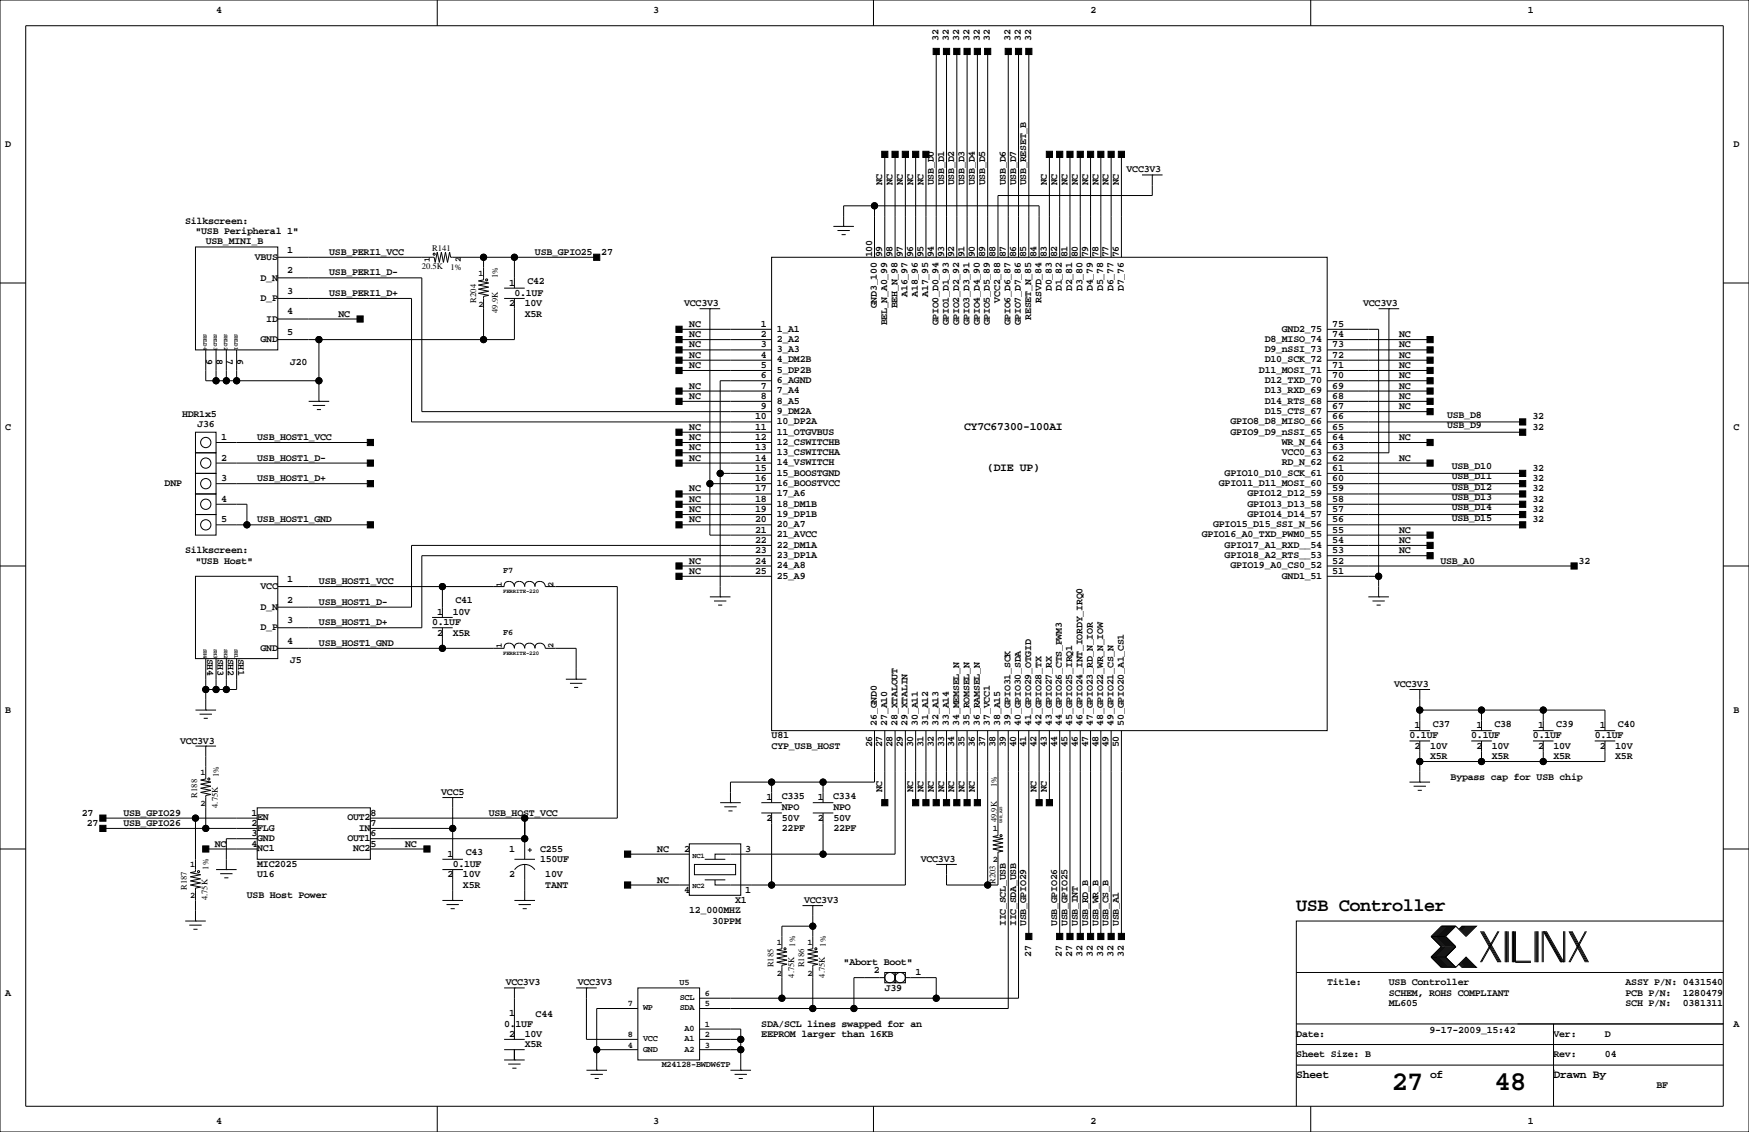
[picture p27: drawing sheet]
<svg xmlns="http://www.w3.org/2000/svg" width="432mm" height="279mm" viewBox="0 0 432 279" stroke-linecap="round" stroke-linejoin="round" font-family="sans-serif">
<defs><g id="words">
<g font-size="6.7">
<text x="343.6" y="269.1">27</text>
<text x="369" y="269.1">48</text>
</g>
<text font-size="4.6" x="320" y="224.9">USB Controller</text>
<g font-size="2.8">
<text x="238.1" y="106.1">CY7C67300-100AI</text>
<text x="243.7" y="116.2">(DIE UP)</text>
<text x="320" y="266">Sheet</text>
<text x="353.1" y="266">of</text>
<text x="383.5" y="266">Drawn By</text>
</g>
<g font-size="2.5">
<text x="53.3" y="3.2">4</text>
<text x="161.3" y="3.2">3</text>
<text x="269.2" y="3.2">2</text>
<text x="377.2" y="3.2">1</text>
<text x="231.7" y="10.2" transform="rotate(-90 231.7 10.2)">32</text>
<text x="234.2" y="10.2" transform="rotate(-90 234.2 10.2)">32</text>
<text x="236.8" y="10.2" transform="rotate(-90 236.8 10.2)">32</text>
<text x="239.3" y="10.2" transform="rotate(-90 239.3 10.2)">32</text>
<text x="241.9" y="10.2" transform="rotate(-90 241.9 10.2)">32</text>
<text x="244.4" y="10.2" transform="rotate(-90 244.4 10.2)">32</text>
<text x="249.5" y="10.2" transform="rotate(-90 249.5 10.2)">32</text>
<text x="252" y="10.2" transform="rotate(-90 252 10.2)">32</text>
<text x="254.6" y="10.2" transform="rotate(-90 254.6 10.2)">32</text>
<text x="1.3" y="36.2">D</text>
<text x="428" y="36.2">D</text>
<text x="217.8" y="45.7" transform="rotate(-90 217.8 45.7)">NC</text>
<text x="220.4" y="45.7" transform="rotate(-90 220.4 45.7)">NC</text>
<text x="222.9" y="45.7" transform="rotate(-90 222.9 45.7)">NC</text>
<text x="225.4" y="45.7" transform="rotate(-90 225.4 45.7)">NC</text>
<text x="228" y="45.7" transform="rotate(-90 228 45.7)">NC</text>
<text x="230.5" y="45.7" transform="rotate(-90 230.5 45.7)">USB_D0</text>
<text x="233.1" y="45.7" transform="rotate(-90 233.1 45.7)">USB_D1</text>
<text x="235.6" y="45.7" transform="rotate(-90 235.6 45.7)">USB_D2</text>
<text x="238.1" y="45.7" transform="rotate(-90 238.1 45.7)">USB_D3</text>
<text x="240.7" y="45.7" transform="rotate(-90 240.7 45.7)">USB_D4</text>
<text x="243.2" y="45.7" transform="rotate(-90 243.2 45.7)">USB_D5</text>
<text x="248.3" y="45.7" transform="rotate(-90 248.3 45.7)">USB_D6</text>
<text x="250.8" y="45.7" transform="rotate(-90 250.8 45.7)">USB_D7</text>
<text x="253.4" y="45.7" transform="rotate(-90 253.4 45.7)">USB_RESET_B</text>
<text x="258.5" y="45.7" transform="rotate(-90 258.5 45.7)">NC</text>
<text x="261" y="45.7" transform="rotate(-90 261 45.7)">NC</text>
<text x="263.5" y="45.7" transform="rotate(-90 263.5 45.7)">NC</text>
<text x="266.1" y="45.7" transform="rotate(-90 266.1 45.7)">NC</text>
<text x="268.6" y="45.7" transform="rotate(-90 268.6 45.7)">NC</text>
<text x="271.2" y="45.7" transform="rotate(-90 271.2 45.7)">NC</text>
<text x="273.7" y="45.7" transform="rotate(-90 273.7 45.7)">NC</text>
<text x="276.2" y="45.7" transform="rotate(-90 276.2 45.7)">NC</text>
<text x="278.1" y="42.6">VCC3V3</text>
<text x="45.7" y="55.3">Silkscreen:</text>
<text x="48.3" y="57.8">&quot;USB Peripheral 1&quot;</text>
<text x="50.8" y="60.3">USB_MINI_B</text>
<text x="62.9" y="64.2">VBUS</text>
<text x="70.9" y="62.4">1</text>
<text x="81.3" y="62.9">USB_PERI1_VCC</text>
<text x="132.1" y="62.9">USB_GPIO25</text>
<text x="148.4" y="62.9">27</text>
<text x="215.3" y="63.5" transform="rotate(-90 215.3 63.5)">100</text>
<text x="217.8" y="63.5" transform="rotate(-90 217.8 63.5)">99</text>
<text x="220.4" y="63.5" transform="rotate(-90 220.4 63.5)">98</text>
<text x="222.9" y="63.5" transform="rotate(-90 222.9 63.5)">97</text>
<text x="225.4" y="63.5" transform="rotate(-90 225.4 63.5)">96</text>
<text x="228" y="63.5" transform="rotate(-90 228 63.5)">95</text>
<text x="230.5" y="63.5" transform="rotate(-90 230.5 63.5)">94</text>
<text x="233.1" y="63.5" transform="rotate(-90 233.1 63.5)">93</text>
<text x="235.6" y="63.5" transform="rotate(-90 235.6 63.5)">92</text>
<text x="238.1" y="63.5" transform="rotate(-90 238.1 63.5)">91</text>
<text x="240.7" y="63.5" transform="rotate(-90 240.7 63.5)">90</text>
<text x="243.2" y="63.5" transform="rotate(-90 243.2 63.5)">89</text>
<text x="245.8" y="63.5" transform="rotate(-90 245.8 63.5)">88</text>
<text x="248.3" y="63.5" transform="rotate(-90 248.3 63.5)">87</text>
<text x="250.8" y="63.5" transform="rotate(-90 250.8 63.5)">86</text>
<text x="253.4" y="63.5" transform="rotate(-90 253.4 63.5)">85</text>
<text x="255.9" y="63.5" transform="rotate(-90 255.9 63.5)">84</text>
<text x="258.5" y="63.5" transform="rotate(-90 258.5 63.5)">83</text>
<text x="261" y="63.5" transform="rotate(-90 261 63.5)">82</text>
<text x="263.5" y="63.5" transform="rotate(-90 263.5 63.5)">81</text>
<text x="266.1" y="63.5" transform="rotate(-90 266.1 63.5)">80</text>
<text x="268.6" y="63.5" transform="rotate(-90 268.6 63.5)">79</text>
<text x="271.2" y="63.5" transform="rotate(-90 271.2 63.5)">78</text>
<text x="273.7" y="63.5" transform="rotate(-90 273.7 63.5)">77</text>
<text x="276.2" y="63.5" transform="rotate(-90 276.2 63.5)">76</text>
<text x="64.3" y="69.2">D_N</text>
<text x="70.9" y="67.5">2</text>
<text x="81.3" y="68">USB_PERI1_D-</text>
<text x="125.7" y="70.5">1</text>
<text x="130.2" y="70.2">C42</text>
<text x="259.6" y="71.8" transform="rotate(-90 259.6 71.8)">D0_83</text>
<text x="262.2" y="71.8" transform="rotate(-90 262.2 71.8)">D1_82</text>
<text x="264.7" y="71.8" transform="rotate(-90 264.7 71.8)">D2_81</text>
<text x="267.3" y="71.8" transform="rotate(-90 267.3 71.8)">D3_80</text>
<text x="269.8" y="71.8" transform="rotate(-90 269.8 71.8)">D4_79</text>
<text x="272.3" y="71.8" transform="rotate(-90 272.3 71.8)">D5_78</text>
<text x="274.9" y="71.8" transform="rotate(-90 274.9 71.8)">D6_77</text>
<text x="277.4" y="71.8" transform="rotate(-90 277.4 71.8)">D7_76</text>
<text x="64.3" y="74.3">D_P</text>
<text x="70.9" y="72.5">3</text>
<text x="70.9" y="77.6">4</text>
<text x="81.3" y="73">USB_PERI1_D+</text>
<text x="125.7" y="75.6">2</text>
<text x="127" y="73">0.1UF</text>
<text x="129.5" y="75.6">10V</text>
<text x="168.9" y="75.6">VCC3V3</text>
<text x="216.5" y="76.1" transform="rotate(-90 216.5 76.1)">GND3_100</text>
<text x="221.5" y="76.1" transform="rotate(-90 221.5 76.1)">BEH_N_98</text>
<text x="224.1" y="73.3" transform="rotate(-90 224.1 73.3)">A16_97</text>
<text x="226.6" y="73.3" transform="rotate(-90 226.6 73.3)">A18_96</text>
<text x="229.2" y="73.3" transform="rotate(-90 229.2 73.3)">A17_95</text>
<text x="246.9" y="74.7" transform="rotate(-90 246.9 74.7)">VCC2_88</text>
<text x="257.1" y="74.7" transform="rotate(-90 257.1 74.7)">RSVD_84</text>
<text x="336.6" y="75.6">VCC3V3</text>
<text x="65.8" y="79.4">ID</text>
<text x="70.9" y="82.7">5</text>
<text x="83.5" y="78.1">NC</text>
<text x="129.5" y="78.1">X5R</text>
<text x="170.2" y="80.7">NC</text>
<text x="170.2" y="83.2">NC</text>
<text x="187.8" y="80.7">1</text>
<text x="187.8" y="83.2">2</text>
<text x="191.8" y="81.8">1_A1</text>
<text x="219" y="80.3" transform="rotate(-90 219 80.3)">BEL_N_A0_99</text>
<text x="231.7" y="80.3" transform="rotate(-90 231.7 80.3)">GPIO0_D0_94</text>
<text x="234.2" y="80.3" transform="rotate(-90 234.2 80.3)">GPIO1_D1_93</text>
<text x="236.8" y="80.3" transform="rotate(-90 236.8 80.3)">GPIO2_D2_92</text>
<text x="239.3" y="80.3" transform="rotate(-90 239.3 80.3)">GPIO3_D3_91</text>
<text x="241.9" y="80.3" transform="rotate(-90 241.9 80.3)">GPIO4_D4_90</text>
<text x="244.4" y="80.3" transform="rotate(-90 244.4 80.3)">GPIO5_D5_89</text>
<text x="249.5" y="80.3" transform="rotate(-90 249.5 80.3)">GPIO6_D6_87</text>
<text x="252" y="80.3" transform="rotate(-90 252 80.3)">GPIO7_D7_86</text>
<text x="254.6" y="78.9" transform="rotate(-90 254.6 78.9)">RESET_N_85</text>
<text x="316.5" y="81.8">GND2_75</text>
<text x="328.9" y="80.7">75</text>
<text x="328.9" y="83.2">74</text>
<text x="345.4" y="83.2">NC</text>
<text x="50.9" y="88.6" transform="rotate(90 50.9 88.6)">9</text>
<text x="53.5" y="88.6" transform="rotate(90 53.5 88.6)">8</text>
<text x="56" y="88.6" transform="rotate(90 56 88.6)">7</text>
<text x="58.5" y="88.6" transform="rotate(90 58.5 88.6)">6</text>
<text x="64.3" y="84.5">GND</text>
<text x="170.2" y="85.7">NC</text>
<text x="170.2" y="88.3">NC</text>
<text x="187.8" y="85.7">3</text>
<text x="187.8" y="88.3">4</text>
<text x="191.8" y="84.4">2_A2</text>
<text x="191.8" y="86.9">3_A3</text>
<text x="191.8" y="89.5">4_DM2B</text>
<text x="312.2" y="84.4">D8_MISO_74</text>
<text x="312.2" y="86.9">D9_nSSI_73</text>
<text x="312.2" y="89.5">D10_SCK_72</text>
<text x="328.9" y="85.7">73</text>
<text x="328.9" y="88.3">72</text>
<text x="345.4" y="85.7">NC</text>
<text x="345.4" y="88.3">NC</text>
<text x="71.6" y="90.1">J20</text>
<text x="170.2" y="90.8">NC</text>
<text x="170.2" y="95.9">NC</text>
<text x="187.8" y="90.8">5</text>
<text x="187.8" y="93.4">6</text>
<text x="187.8" y="95.9">7</text>
<text x="191.8" y="92">5_DP2B</text>
<text x="191.8" y="94.5">6_AGND</text>
<text x="310.8" y="92">D11_MOSI_71</text>
<text x="312.2" y="94.5">D12_TXD_70</text>
<text x="328.9" y="95.9">69</text>
<text x="328.9" y="90.8">71</text>
<text x="328.9" y="93.4">70</text>
<text x="345.4" y="95.9">NC</text>
<text x="345.4" y="90.8">NC</text>
<text x="345.4" y="93.4">NC</text>
<text x="170.2" y="98.4">NC</text>
<text x="187.8" y="98.4">8</text>
<text x="187.8" y="101">9</text>
<text x="191.8" y="97.1">7_A4</text>
<text x="191.8" y="99.6">8_A5</text>
<text x="312.2" y="99.6">D14_RTS_68</text>
<text x="312.2" y="97.1">D13_RXD_69</text>
<text x="328.9" y="101">67</text>
<text x="328.9" y="98.4">68</text>
<text x="345.4" y="101">NC</text>
<text x="345.4" y="98.4">NC</text>
<text x="1.3" y="106.1">C</text>
<text x="45" y="103">HDR1x5</text>
<text x="48.8" y="105.3">J36</text>
<text x="170.2" y="106.1">NC</text>
<text x="186.4" y="103.5">10</text>
<text x="186.4" y="106.1">11</text>
<text x="191.8" y="102.2">9_DM2A</text>
<text x="191.8" y="104.7">10_DP2A</text>
<text x="191.8" y="107.2">11_OTGVBUS</text>
<text x="303.8" y="107.2">GPIO9_D9_nSSI_65</text>
<text x="303.8" y="104.7">GPIO8_D8_MISO_66</text>
<text x="312.2" y="102.2">D15_CTS_67</text>
<text x="328.9" y="106.1">65</text>
<text x="328.9" y="103.5">66</text>
<text x="357.3" y="103.1">USB_D8</text>
<text x="357.3" y="105.6">USB_D9</text>
<text x="378.3" y="103.5">32</text>
<text x="378.3" y="106.1">32</text>
<text x="428" y="106.1">C</text>
<text x="54.6" y="108.6">1</text>
<text x="54.6" y="113.7">2</text>
<text x="63.5" y="113.7">USB_HOST1_D-</text>
<text x="63.5" y="108.6">USB_HOST1_VCC</text>
<text x="170.2" y="113.7">NC</text>
<text x="170.2" y="111.1">NC</text>
<text x="170.2" y="108.6">NC</text>
<text x="186.4" y="108.6">12</text>
<text x="186.4" y="111.1">13</text>
<text x="186.4" y="113.7">14</text>
<text x="191.8" y="109.8">12_CSWITCHB</text>
<text x="191.8" y="112.3">13_CSWITCHA</text>
<text x="316.5" y="112.3">VCC0_63</text>
<text x="316.5" y="109.8">WR_N_64</text>
<text x="328.9" y="113.7">62</text>
<text x="328.9" y="111.1">63</text>
<text x="328.9" y="108.6">64</text>
<text x="345.4" y="113.7">NC</text>
<text x="345.4" y="108.6">NC</text>
<text x="54.6" y="118.8">3</text>
<text x="63.5" y="118.8">USB_HOST1_D+</text>
<text x="186.4" y="116.2">15</text>
<text x="186.4" y="118.8">16</text>
<text x="191.8" y="114.9">14_VSWITCH</text>
<text x="191.8" y="117.4">15_BOOSTGND</text>
<text x="191.8" y="119.9">16_BOOSTVCC</text>
<text x="300.9" y="119.9">GPIO11_D11_MOSI_60</text>
<text x="302.3" y="117.4">GPIO10_D10_SCK_61</text>
<text x="316.5" y="114.9">RD_N_62</text>
<text x="328.9" y="116.2">61</text>
<text x="328.9" y="118.8">60</text>
<text x="358.4" y="118.3">USB_D11</text>
<text x="358.4" y="115.8">USB_D10</text>
<text x="378.3" y="118.8">32</text>
<text x="378.3" y="116.2">32</text>
<text x="40.6" y="120">DNP</text>
<text x="54.6" y="123.8">4</text>
<text x="170.2" y="121.3">NC</text>
<text x="170.2" y="123.8">NC</text>
<text x="186.4" y="121.3">17</text>
<text x="186.4" y="123.8">18</text>
<text x="191.8" y="122.5">17_A6</text>
<text x="191.8" y="125">18_DM1B</text>
<text x="308" y="125">GPIO13_D13_58</text>
<text x="308" y="122.5">GPIO12_D12_59</text>
<text x="328.9" y="123.8">58</text>
<text x="328.9" y="121.3">59</text>
<text x="358.4" y="120.9">USB_D12</text>
<text x="358.4" y="123.4">USB_D13</text>
<text x="358.4" y="126">USB_D14</text>
<text x="378.3" y="121.3">32</text>
<text x="378.3" y="123.8">32</text>
<text x="54.6" y="128.9">5</text>
<text x="63.5" y="128.9">USB_HOST1_GND</text>
<text x="170.2" y="128.9">NC</text>
<text x="170.2" y="126.4">NC</text>
<text x="186.4" y="126.4">19</text>
<text x="186.4" y="128.9">20</text>
<text x="186.4" y="131.5">21</text>
<text x="191.8" y="127.6">19_DP1B</text>
<text x="191.8" y="130.1">20_A7</text>
<text x="299.5" y="130.1">GPIO15_D15_SSI_N_56</text>
<text x="308" y="127.6">GPIO14_D14_57</text>
<text x="328.9" y="131.5">55</text>
<text x="328.9" y="128.9">56</text>
<text x="328.9" y="126.4">57</text>
<text x="345.4" y="131.5">NC</text>
<text x="358.4" y="128.5">USB_D15</text>
<text x="378.3" y="128.9">32</text>
<text x="378.3" y="126.4">32</text>
<text x="45.7" y="136.5">Silkscreen:</text>
<text x="186.4" y="136.5">23</text>
<text x="186.4" y="134">22</text>
<text x="191.8" y="132.6">21_AVCC</text>
<text x="191.8" y="137.7">23_DP1A</text>
<text x="191.8" y="135.2">22_DM1A</text>
<text x="296.7" y="132.6">GPIO16_A0_TXD_PWM0_55</text>
<text x="302.3" y="137.7">GPIO18_A2_RTS__53</text>
<text x="302.3" y="135.2">GPIO17_A1_RXD__54</text>
<text x="328.9" y="136.5">53</text>
<text x="328.9" y="134">54</text>
<text x="345.4" y="136.5">NC</text>
<text x="345.4" y="134">NC</text>
<text x="48.3" y="139.1">&quot;USB Host&quot;</text>
<text x="70.9" y="143.7">1</text>
<text x="170.2" y="139.1">NC</text>
<text x="170.2" y="141.6">NC</text>
<text x="186.4" y="139.1">24</text>
<text x="186.4" y="141.6">25</text>
<text x="191.8" y="140.3">24_A8</text>
<text x="191.8" y="142.8">25_A9</text>
<text x="303.8" y="140.3">GPIO19_A0_CS0_52</text>
<text x="316.5" y="142.8">GND1_51</text>
<text x="328.9" y="141.6">51</text>
<text x="328.9" y="139.1">52</text>
<text x="355.6" y="139.1">USB_A0</text>
<text x="389.7" y="139.1">32</text>
<text x="64.3" y="145.4">VCC</text>
<text x="70.9" y="148.7">2</text>
<text x="78.7" y="149.2">USB_HOST1_D-</text>
<text x="78.7" y="144.2">USB_HOST1_VCC</text>
<text x="112.4" y="148.9">C41</text>
<text x="64.3" y="150.5">D_N</text>
<text x="64.3" y="155.6">D_P</text>
<text x="70.9" y="153.8">3</text>
<text x="78.7" y="154.3">USB_HOST1_D+</text>
<text x="106.7" y="154.3">0.1UF</text>
<text x="107.9" y="151.8">1</text>
<text x="111.8" y="151.8">10V</text>
<text x="64.3" y="160.7">GND</text>
<text x="70.9" y="158.9">4</text>
<text x="78.7" y="159.4">USB_HOST1_GND</text>
<text x="107.9" y="156.9">2</text>
<text x="111.8" y="156.9">X5R</text>
<text x="51.2" y="162.6" transform="rotate(90 51.2 162.6)">SH4</text>
<text x="53.7" y="162.6" transform="rotate(90 53.7 162.6)">SH3</text>
<text x="56.2" y="162.6" transform="rotate(90 56.2 162.6)">SH2</text>
<text x="58.8" y="162.6" transform="rotate(90 58.8 162.6)">SH1</text>
<text x="71.6" y="163.7">J5</text>
<text x="344.2" y="169.6">VCC3V3</text>
<text x="1.3" y="175.9">B</text>
<text x="216.5" y="179.1" transform="rotate(-90 216.5 179.1)">26_GND0</text>
<text x="219" y="179.1" transform="rotate(-90 219 179.1)">27_A10</text>
<text x="221.5" y="179.1" transform="rotate(-90 221.5 179.1)">28_XTALOUT</text>
<text x="224.1" y="179.1" transform="rotate(-90 224.1 179.1)">29_XTALIN</text>
<text x="226.6" y="179.1" transform="rotate(-90 226.6 179.1)">30_A11</text>
<text x="229.2" y="179.1" transform="rotate(-90 229.2 179.1)">31_A12</text>
<text x="231.7" y="179.1" transform="rotate(-90 231.7 179.1)">32_A13</text>
<text x="234.2" y="179.1" transform="rotate(-90 234.2 179.1)">33_A14</text>
<text x="236.8" y="179.1" transform="rotate(-90 236.8 179.1)">34_MEMSEL_N</text>
<text x="239.3" y="179.1" transform="rotate(-90 239.3 179.1)">35_ROMSEL_N</text>
<text x="241.9" y="179.1" transform="rotate(-90 241.9 179.1)">36_RAMSEL_N</text>
<text x="244.4" y="179.1" transform="rotate(-90 244.4 179.1)">37_VCC1</text>
<text x="246.9" y="179.1" transform="rotate(-90 246.9 179.1)">38_A15</text>
<text x="249.5" y="179.1" transform="rotate(-90 249.5 179.1)">39_GPIO31_SCK</text>
<text x="252" y="179.1" transform="rotate(-90 252 179.1)">40_GPIO30_SDA</text>
<text x="254.6" y="179.1" transform="rotate(-90 254.6 179.1)">41_GPIO29_OTGID</text>
<text x="257.1" y="179.1" transform="rotate(-90 257.1 179.1)">42_GPIO28_TX</text>
<text x="259.6" y="179.1" transform="rotate(-90 259.6 179.1)">43_GPIO27_RX</text>
<text x="262.2" y="179.1" transform="rotate(-90 262.2 179.1)">44_GPIO26_CTS_PWM3</text>
<text x="264.7" y="179.1" transform="rotate(-90 264.7 179.1)">45_GPIO25_IRQ1</text>
<text x="267.3" y="179.1" transform="rotate(-90 267.3 179.1)">46_GPIO24_INT_IORDY_IRQ0</text>
<text x="269.8" y="179.1" transform="rotate(-90 269.8 179.1)">47_GPIO23_RD_N_IOR</text>
<text x="272.3" y="179.1" transform="rotate(-90 272.3 179.1)">48_GPIO22_WR_N_IOW</text>
<text x="274.9" y="179.1" transform="rotate(-90 274.9 179.1)">49_GPIO21_CS_N</text>
<text x="277.4" y="179.1" transform="rotate(-90 277.4 179.1)">50_GPIO20_A1_CS1</text>
<text x="349.3" y="179.7">1</text>
<text x="353.7" y="179.4">C37</text>
<text x="364.5" y="179.7">1</text>
<text x="369" y="179.4">C38</text>
<text x="379.7" y="179.7">1</text>
<text x="384.2" y="179.4">C39</text>
<text x="395" y="179.7">1</text>
<text x="399.5" y="179.4">C40</text>
<text x="428" y="175.9">B</text>
<text x="44.4" y="183.5">VCC3V3</text>
<text x="190.5" y="182.3">U81</text>
<text x="190.5" y="184.8">CYP_USB_HOST</text>
<text x="215.3" y="184.4" transform="rotate(-90 215.3 184.4)">26</text>
<text x="217.8" y="184.4" transform="rotate(-90 217.8 184.4)">27</text>
<text x="220.4" y="184.4" transform="rotate(-90 220.4 184.4)">28</text>
<text x="222.9" y="184.4" transform="rotate(-90 222.9 184.4)">29</text>
<text x="225.4" y="184.4" transform="rotate(-90 225.4 184.4)">30</text>
<text x="228" y="184.4" transform="rotate(-90 228 184.4)">31</text>
<text x="230.5" y="184.4" transform="rotate(-90 230.5 184.4)">32</text>
<text x="233.1" y="184.4" transform="rotate(-90 233.1 184.4)">33</text>
<text x="235.6" y="184.4" transform="rotate(-90 235.6 184.4)">34</text>
<text x="238.1" y="184.4" transform="rotate(-90 238.1 184.4)">35</text>
<text x="240.7" y="184.4" transform="rotate(-90 240.7 184.4)">36</text>
<text x="243.2" y="184.4" transform="rotate(-90 243.2 184.4)">37</text>
<text x="245.8" y="184.4" transform="rotate(-90 245.8 184.4)">38</text>
<text x="248.3" y="184.4" transform="rotate(-90 248.3 184.4)">39</text>
<text x="250.8" y="184.4" transform="rotate(-90 250.8 184.4)">40</text>
<text x="253.4" y="184.4" transform="rotate(-90 253.4 184.4)">41</text>
<text x="255.9" y="184.4" transform="rotate(-90 255.9 184.4)">42</text>
<text x="258.5" y="184.4" transform="rotate(-90 258.5 184.4)">43</text>
<text x="261" y="184.4" transform="rotate(-90 261 184.4)">44</text>
<text x="263.5" y="184.4" transform="rotate(-90 263.5 184.4)">45</text>
<text x="266.1" y="184.4" transform="rotate(-90 266.1 184.4)">46</text>
<text x="268.6" y="184.4" transform="rotate(-90 268.6 184.4)">47</text>
<text x="271.2" y="184.4" transform="rotate(-90 271.2 184.4)">48</text>
<text x="273.7" y="184.4" transform="rotate(-90 273.7 184.4)">49</text>
<text x="276.2" y="184.4" transform="rotate(-90 276.2 184.4)">50</text>
<text x="348" y="182.3">0.1UF</text>
<text x="349.3" y="184.8">2</text>
<text x="353.1" y="184.8">10V</text>
<text x="363.2" y="182.3">0.1UF</text>
<text x="364.5" y="184.8">2</text>
<text x="368.3" y="184.8">10V</text>
<text x="378.5" y="182.3">0.1UF</text>
<text x="379.7" y="184.8">2</text>
<text x="383.5" y="184.8">10V</text>
<text x="393.7" y="182.3">0.1UF</text>
<text x="395" y="184.8">2</text>
<text x="398.8" y="184.8">10V</text>
<text x="353.1" y="187.3">X5R</text>
<text x="368.3" y="187.3">X5R</text>
<text x="383.5" y="187.3">X5R</text>
<text x="398.8" y="187.3">X5R</text>
<text x="108.9" y="196.2">VCC5</text>
<text x="189.2" y="197.5">1</text>
<text x="193" y="197.2">C335</text>
<text x="201.9" y="197.5">1</text>
<text x="205.7" y="197.2">C334</text>
<text x="217.8" y="195.6" transform="rotate(-90 217.8 195.6)">NC</text>
<text x="225.4" y="195.6" transform="rotate(-90 225.4 195.6)">NC</text>
<text x="228" y="195.6" transform="rotate(-90 228 195.6)">NC</text>
<text x="230.5" y="195.6" transform="rotate(-90 230.5 195.6)">NC</text>
<text x="233.1" y="195.6" transform="rotate(-90 233.1 195.6)">NC</text>
<text x="235.6" y="195.6" transform="rotate(-90 235.6 195.6)">NC</text>
<text x="238.1" y="195.6" transform="rotate(-90 238.1 195.6)">NC</text>
<text x="240.7" y="195.6" transform="rotate(-90 240.7 195.6)">NC</text>
<text x="255.9" y="195.6" transform="rotate(-90 255.9 195.6)">NC</text>
<text x="258.5" y="195.6" transform="rotate(-90 258.5 195.6)">NC</text>
<text x="358.1" y="192.4">Bypass cap for USB chip</text>
<text x="20.2" y="201.3">27</text>
<text x="21.4" y="203.9">27</text>
<text x="30.5" y="203.9">USB_GPIO26</text>
<text x="30.5" y="201.3">USB_GPIO29</text>
<text x="62.1" y="201.3">1</text>
<text x="62.1" y="203.9">2</text>
<text x="63.5" y="202.5">EN</text>
<text x="85.8" y="202.5">OUT2</text>
<text x="91.4" y="201.3">8</text>
<text x="91.4" y="203.9">7</text>
<text x="120.6" y="201.3">USB_HOST_VCC</text>
<text x="189.2" y="202.6">2</text>
<text x="193" y="200">NPO</text>
<text x="193" y="202.6">50V</text>
<text x="201.9" y="202.6">2</text>
<text x="205.7" y="202.6">50V</text>
<text x="205.7" y="200">NPO</text>
<text x="53.1" y="208.9">NC</text>
<text x="62.1" y="206.4">3</text>
<text x="62.1" y="208.9">4</text>
<text x="63.5" y="207.6">GND</text>
<text x="63.5" y="205">FLG</text>
<text x="85.8" y="207.6">OUT1</text>
<text x="88.6" y="205">IN</text>
<text x="91.4" y="208.9">5</text>
<text x="91.4" y="206.4">6</text>
<text x="100" y="208.9">NC</text>
<text x="193" y="205.1">22PF</text>
<text x="205.7" y="205.1">22PF</text>
<text x="63.5" y="210.1">NC1</text>
<text x="63.5" y="214">MIC2025</text>
<text x="87.2" y="210.1">NC2</text>
<text x="110.5" y="211.5">1</text>
<text x="111.8" y="214">0.1UF</text>
<text x="115" y="211.1">C43</text>
<text x="125.7" y="210.2">1</text>
<text x="133.3" y="212.7">150UF</text>
<text x="133.3" y="210.2">C255</text>
<text x="162.3" y="210.2">NC</text>
<text x="168.9" y="210.2">2</text>
<text x="184" y="210.2">3</text>
<text x="227.3" y="212.7">VCC3V3</text>
<text x="61" y="221.6">USB Host Power</text>
<text x="63.5" y="216.6">U16</text>
<text x="110.5" y="216.6">2</text>
<text x="114.3" y="216.6">10V</text>
<text x="114.3" y="219.1">X5R</text>
<text x="125.7" y="216.6">2</text>
<text x="134.6" y="219.1">TANT</text>
<text x="134.6" y="216.6">10V</text>
<text x="162.3" y="217.8">NC</text>
<text x="168.9" y="220.4">4</text>
<text x="184" y="220.4">1</text>
<text x="170.1" y="225.4">12_000MHZ</text>
<text x="175.8" y="228">30PPM</text>
<text x="181.5" y="222.9">X1</text>
<text x="198.5" y="222.9">VCC3V3</text>
<text x="248.3" y="228.6" transform="rotate(-90 248.3 228.6)">IIC_SCL_USB</text>
<text x="250.8" y="228.6" transform="rotate(-90 250.8 228.6)">IIC_SDA_USB</text>
<text x="253.4" y="228.6" transform="rotate(-90 253.4 228.6)">USB_GPIO29</text>
<text x="261" y="228.6" transform="rotate(-90 261 228.6)">USB_GPIO26</text>
<text x="263.5" y="228.6" transform="rotate(-90 263.5 228.6)">USB_GPIO25</text>
<text x="266.1" y="228.6" transform="rotate(-90 266.1 228.6)">USB_INT</text>
<text x="268.6" y="228.6" transform="rotate(-90 268.6 228.6)">USB_RD_B</text>
<text x="271.2" y="228.6" transform="rotate(-90 271.2 228.6)">USB_WR_B</text>
<text x="273.7" y="228.6" transform="rotate(-90 273.7 228.6)">USB_CS_B</text>
<text x="276.2" y="228.6" transform="rotate(-90 276.2 228.6)">USB_A1</text>
<text x="208.3" y="238.1">&quot;Abort Boot&quot;</text>
<text x="254.6" y="236.2" transform="rotate(-90 254.6 236.2)">27</text>
<text x="262.2" y="236.2" transform="rotate(-90 262.2 236.2)">27</text>
<text x="264.7" y="236.2" transform="rotate(-90 264.7 236.2)">27</text>
<text x="267.3" y="236.2" transform="rotate(-90 267.3 236.2)">32</text>
<text x="269.8" y="236.2" transform="rotate(-90 269.8 236.2)">32</text>
<text x="272.3" y="236.2" transform="rotate(-90 272.3 236.2)">32</text>
<text x="274.9" y="236.2" transform="rotate(-90 274.9 236.2)">32</text>
<text x="277.4" y="236.2" transform="rotate(-90 277.4 236.2)">32</text>
<text x="1.3" y="245.8">A</text>
<text x="124.9" y="243.2">VCC3V3</text>
<text x="142.6" y="243.2">VCC3V3</text>
<text x="215.8" y="240.3">2</text>
<text x="218.4" y="244.5">J39</text>
<text x="226.1" y="240.7">1</text>
<text x="327.7" y="243.2">Title:</text>
<text x="342.9" y="245.8">SCHEM, ROHS COMPLIANT</text>
<text x="342.9" y="243.2">USB Controller</text>
<text x="401.3" y="243.2">ASSY P/N: 0431540</text>
<text x="401.3" y="245.8">PCB P/N:</text>
<text x="415.5" y="245.8">1280479</text>
<text x="125.7" y="250.8">1</text>
<text x="132.2" y="251">C44</text>
<text x="342.9" y="248.3">ML605</text>
<text x="401.3" y="248.3">SCH P/N:</text>
<text x="415.5" y="248.3">0381311</text>
<text x="124.5" y="253.4">0.1UF</text>
<text x="125.7" y="255.9">2</text>
<text x="129.5" y="255.9">10V</text>
<text x="188" y="255.9">EEPROM larger than 16KB</text>
<text x="188" y="253.4">SDA/SCL lines swapped for an</text>
<text x="320" y="255.9">Date:</text>
<text x="352.9" y="254.9">9-17-2009_15:42</text>
<text x="383.5" y="255.9">Ver:</text>
<text x="396.2" y="255.9">D</text>
<text x="428" y="253.4">A</text>
<text x="129.5" y="258.5">X5R</text>
<text x="320" y="261">Sheet Size: B</text>
<text x="383.5" y="261">Rev:</text>
<text x="396.2" y="261">04</text>
<text x="408.9" y="268.6">BF</text>
<text x="53.3" y="277.5">4</text>
<text x="161.3" y="277.5">3</text>
<text x="269.2" y="277.5">2</text>
<text x="377.2" y="277.5">1</text>
</g>
<g font-size="2.1">
<text x="106.2" y="64.8" transform="rotate(-90 106.2 64.8)">1</text>
<text x="106.7" y="61.9">R141</text>
<text x="113.8" y="64.8" transform="rotate(-90 113.8 64.8)">2</text>
<text x="104.1" y="66.5">20.5K</text>
<text x="111.3" y="66.7">1%</text>
<text x="118.1" y="68.1">1</text>
<text x="122.9" y="68.6" transform="rotate(-90 122.9 68.6)">1%</text>
<text x="117.5" y="74.7" transform="rotate(-90 117.5 74.7)">R204</text>
<text x="118.1" y="75.7">2</text>
<text x="122.9" y="77.2" transform="rotate(-90 122.9 77.2)">49.9K</text>
<text x="124.2" y="141.5">F7</text>
<text x="123.9" y="144.8" transform="rotate(-90 123.9 144.8)">1</text>
<text x="136.6" y="144.8" transform="rotate(-90 136.6 144.8)">2</text>
<text x="123.9" y="160" transform="rotate(-90 123.9 160)">1</text>
<text x="124.2" y="156.7">F6</text>
<text x="136.6" y="160" transform="rotate(-90 136.6 160)">2</text>
<text x="49.5" y="191.2">1</text>
<text x="54" y="191.8" transform="rotate(-90 54 191.8)">1%</text>
<text x="48.7" y="196.8" transform="rotate(-90 48.7 196.8)">R188</text>
<text x="246.1" y="194.3" transform="rotate(-90 246.1 194.3)">1%</text>
<text x="49.5" y="198.9">2</text>
<text x="53.8" y="199.4" transform="rotate(-90 53.8 199.4)">4.75K</text>
<text x="246.1" y="202.9" transform="rotate(-90 246.1 202.9)">49.9K</text>
<text x="245.1" y="205.2">1</text>
<text x="47" y="214.1">1</text>
<text x="51.5" y="214.6" transform="rotate(-90 51.5 214.6)">1%</text>
<text x="245.1" y="212.8">2</text>
<text x="46.2" y="219.7" transform="rotate(-90 46.2 219.7)">R187</text>
<text x="47" y="221.7">2</text>
<text x="245.8" y="218.2" transform="rotate(-90 245.8 218.2)">R203</text>
<text x="51.2" y="222.2" transform="rotate(-90 51.2 222.2)">4.75K</text>
<text x="191.8" y="233.2">1</text>
<text x="196.3" y="233.7" transform="rotate(-90 196.3 233.7)">1%</text>
<text x="199.4" y="233.2">1</text>
<text x="203.9" y="233.7" transform="rotate(-90 203.9 233.7)">1%</text>
<text x="190.9" y="238.8" transform="rotate(-90 190.9 238.8)">R185</text>
<text x="198.6" y="238.8" transform="rotate(-90 198.6 238.8)">R186</text>
<text x="167.8" y="243.1">U5</text>
<text x="174" y="245.9">6</text>
<text x="191.8" y="240.8">2</text>
<text x="196" y="241.3" transform="rotate(-90 196 241.3)">4.75K</text>
<text x="199.4" y="240.8">2</text>
<text x="203.6" y="241.3" transform="rotate(-90 203.6 241.3)">4.75K</text>
<text x="155" y="248.4">7</text>
<text x="158.7" y="249.4">WP</text>
<text x="167.8" y="246.9">SCL</text>
<text x="167.8" y="249.4">SDA</text>
<text x="174" y="248.4">5</text>
<text x="155" y="256">8</text>
<text x="158.7" y="257">VCC</text>
<text x="169" y="254.5">A0</text>
<text x="169" y="257">A1</text>
<text x="174" y="253.5">1</text>
<text x="174" y="256">2</text>
<text x="155" y="258.6">4</text>
<text x="158.7" y="259.6">GND</text>
<text x="163.4" y="263.4">M24128-BWDW6TP</text>
<text x="169" y="259.6">A2</text>
<text x="174" y="258.6">3</text>
</g>
<g font-size="1.8">
<text x="171" y="211.7">NC1</text>
<text x="171" y="219.3">NC2</text>
</g>
<g font-size="1.4">
<text x="50.2" y="82.3" transform="rotate(90 50.2 82.3)">SHLD4</text>
<text x="52.8" y="82.3" transform="rotate(90 52.8 82.3)">SHLD3</text>
<text x="55.3" y="82.3" transform="rotate(90 55.3 82.3)">SHLD2</text>
<text x="57.9" y="82.3" transform="rotate(90 57.9 82.3)">SHLD1</text>
<text x="124.2" y="146.5">FERRITE-220</text>
<text x="50.2" y="160.1" transform="rotate(90 50.2 160.1)">SH4</text>
<text x="52.8" y="160.1" transform="rotate(90 52.8 160.1)">SH3</text>
<text x="55.3" y="160.1" transform="rotate(90 55.3 160.1)">SH2</text>
<text x="57.9" y="160.1" transform="rotate(90 57.9 160.1)">SH1</text>
<text x="124.2" y="161.7">FERRITE-220</text>
</g>
<text font-size="1.1" x="247.4" y="203.2" transform="rotate(-90 247.4 203.2)">USB_A15</text>
</g></defs>
<g fill="none" stroke="#000" stroke-width=".25">
<path d="M0 0h431.8v279.4h-431.8zM6.3 6.4h419.1v266.6h-419.1zM107.9 0v6.4M215.6 0v6.4M231.1 12.7v50.8M233.7 12.7v50.8M236.2 12.7v50.8M238.8 12.7v50.8M241.3 12.7v50.8M243.8 12.7v50.8M248.9 12.7v50.8M251.5 12.7v50.8"/>
<path d="M254 12.7v50.8M323.6 0v6.4M218.4 38.1v25.4M221 38.1v25.4M223.5 38.1v25.4M226.1 38.1v25.4M228.6 38.1v25.4M259.1 38.1v25.4M261.6 38.1v25.4M264.2 38.1v25.4M266.7 38.1v25.4M269.2 38.1v25.4"/>
<path d="M271.8 38.1v25.4M274.3 38.1v25.4M276.9 38.1v25.4M205.7 55.9h5.1M206.8 56.9h3M207.8 57.9h1M208.3 55.9h.1M208.3 55.9v-5.1h48.2v12.7M215.9 50.8v12.7M281.9 43.2h5.1M284.5 43.2h.1M284.5 43.2v5.1h-38.1v15.2"/>
<path d="M0 69.8h6.3M48.3 61h20.3v25.4h-20.3zM68.6 78.7h20.3M68.6 68.6h35.5v33h86.4M68.6 73.7h33v30.4h88.9M68.6 63.5h38.6l.2 1.3 .5-2.6 .6 2.6 .5-2.6 .5 2.6 .5-2.6 .5 2.6 .5-2.6 .3 1.3h36M119.4 63.5v5.6l-1.3 .2 2.5 .5-2.5 .6 2.5 .5-2.5 .5 2.5 .5-2.5 .5 2.5 .5-1.2 .3v10.6M124.5 73.7h5M124.5 71.1h5M127 73.7v10.1h-58.4M127 63.5v7.6M172.7 76.2h5.1"/>
<path d="M175.3 76.2h.1M175.3 76.2v55.9h15.2M190.5 63.5h137.2v116.8h-137.2zM340.4 76.2h5M342.9 76.2h.1M342.9 76.2v35.6h-15.2M425.4 69.8h6.4M50.8 86.4v7.6h27.9M53.3 86.4v7.6M55.9 86.4v7.6M58.4 86.4v7.6M76.2 99.1h5.1"/>
<path d="M78.7 99.1h.1M78.7 83.8v15.3M167.6 83.8h22.9M167.6 81.3h22.9M167.6 88.9h22.9M167.6 91.4h22.9M167.6 99.1h22.9M167.6 96.5h22.9M167.6 86.4h22.9M190.5 94h-12.7v53.3M327.7 94h25.4M327.7 83.8h25.4"/>
<path d="M327.7 81.3h12.7v66M327.7 88.9h25.4M327.7 91.4h25.4M327.7 99.1h25.4M327.7 96.5h25.4M327.7 86.4h25.4M48.3 116.8h5v5.1h-5zM48.3 106.7h5v5.1h-5zM48.3 111.8h5v5h-5zM53.3 109.2h38.1M53.3 119.4h38.1M53.3 114.3h38.1"/>
<path d="M77.2 100.1h3.1M78.2 101.1h1M167.6 109.2h22.9M167.6 106.7h22.9M167.6 111.8h22.9M167.6 114.3h22.9M175.3 119.4h15.2M177.8 116.8h12.7M327.7 109.2h25.4M327.7 106.7h48.2M327.7 101.6h25.4M327.7 104.1h48.2"/>
<path d="M327.7 116.8h48.2M327.7 119.4h48.2M327.7 114.3h25.4M0 139.7h6.3M48.3 127h5v5.1h-5zM48.3 121.9h5v5.1h-5zM53.3 124.5h7.7v5M53.3 129.5h38.1M167.6 124.5h22.9M167.6 129.5h22.9M167.6 127h22.9M167.6 139.7h22.9"/>
<path d="M167.6 121.9h22.9M190.5 137.2h-86.4v17.7h-35.5M190.5 134.6h-88.9v15.3h-33M327.7 124.5h48.2M327.7 129.5h48.2M327.7 127h48.2M327.7 132.1h25.4M327.7 139.7h60.9M327.7 121.9h48.2M327.7 134.6h25.4M327.7 137.2h25.4M425.4 139.7h6.4"/>
<path d="M48.3 142.2h20.3v20.4h-20.3zM68.6 144.8h55.9M106.7 154.9h5.1M106.7 152.4h5.1M109.2 144.8v7.6M109.2 154.9v5.1M125.7 158.8a1.02 1.02 0 0 0-1.2 1.2M125.7 143.5a1.02 1.02 0 0 0-1.2 1.3M125.7 158.8a1.27 1.27 0 0 1 1.3 1.2 1.05 1.05 0 0 1 1.3-1.2M125.7 143.5a1.27 1.27 0 0 1 1.3 1.3 1.05 1.05 0 0 1 1.3-1.3M128.3 158.8a1.27 1.27 0 0 1 1.2 1.2 1.05 1.05 0 0 1 1.3-1.2M128.3 143.5a1.27 1.27 0 0 1 1.2 1.3 1.05 1.05 0 0 1 1.3-1.3"/>
<path d="M130.8 158.8a1.27 1.27 0 0 1 1.3 1.2 1.05 1.05 0 0 1 1.2-1.2M130.8 143.5a1.27 1.27 0 0 1 1.3 1.3 1.05 1.05 0 0 1 1.2-1.3M133.3 158.8a1.27 1.27 0 0 1 1.3 1.2h7.6v7.6M133.3 143.5a1.27 1.27 0 0 1 1.3 1.3h17.8v57.1h-61M167.6 142.2h22.9M175.3 147.3h5M176.3 148.3h3M177.3 149.4h1M177.8 147.3h.1M327.7 142.2h12.7M337.8 147.3h5.1M338.8 148.3h3.1"/>
<path d="M339.9 149.4h1M340.4 147.3h.1M48.3 175.3h5M49.3 176.3h3M50.3 177.3h1M50.8 175.3h.1M50.8 162.6v12.7M53.3 162.6v7.6M55.9 162.6v7.6M58.4 162.6v7.6h-7.6M68.6 160h55.9M139.7 167.6h5.1"/>
<path d="M140.7 168.7h3.1M141.7 169.7h1M142.2 167.6h.1M348 170.2h5.1M350.5 170.2h.1M350.5 175.3h45.7v5M350.5 170.2v10.1M365.8 175.3v5M381 175.3v5M48.3 184.1h5M50.8 184.1h.1M50.8 184.1v8.2l-1.3 .2 2.6 .5-2.6 .5 2.6 .6-2.6 .5 2.6 .5-2.6 .5 2.6 .5-1.3 .2v8.2"/>
<path d="M63.5 199.4h27.9v12.7h-27.9zM109.2 196.8h5.1M111.8 196.8h.1M111.8 196.8v15.3M177.8 198.1h5.1M178.8 199.1h3.1M180.3 198.1h.1M188 198.1h5M190.5 193v5.1M200.7 198.1h5M203.2 193v5.1M215.9 180.3v12.7h-35.6v5.1"/>
<path d="M218.4 180.3v17.8M221 180.3v30.5h-44.5v1.3M223.5 180.3v38.1h-47v-1.2M226.1 180.3v17.8M228.6 180.3v17.8M231.1 180.3v17.8M233.7 180.3v17.8M236.2 180.3v17.8M238.8 180.3v17.8M241.3 180.3v17.8M243.8 180.3v38.1M246.4 180.3v25.9l-1.3 .3 2.5 .5-2.5 .5 2.5 .5-2.5 .5 2.5 .5-2.5 .5 2.5 .6-1.2 .2v8.1h-12.7v-5"/>
<path d="M248.9 180.3v68.6h-76.2M251.5 180.3v66.1h-78.8M254 180.3v50.8M256.5 180.3v17.8M259.1 180.3v17.8M261.6 180.3v50.8M264.2 180.3v50.8M266.7 180.3v50.8M269.2 180.3v50.8M271.8 180.3v50.8M274.3 180.3v50.8M276.9 180.3v50.8"/>
<path d="M348 193h5.1M348 182.9h5.1M348 180.3h5.1M349 194.1h3M350 195.1h1M350.5 193h.1M350.5 182.9v10.1M363.2 182.9h5.1M363.2 180.3h5.1M365.8 182.9v5.1M378.5 182.9h5M378.5 180.3h5"/>
<path d="M381 182.9v5.1M393.7 182.9h5.1M393.7 180.3h5.1M396.2 182.9v5.1h-45.7M0 209.5h6.3M25.4 201.9h38.1M25.4 204.5h38.1M48.3 201.9v13.2l-1.3 .3 2.5 .5-2.5 .5 2.5 .5-2.5 .5 2.5 .5-2.5 .5 2.5 .5-1.2 .3v8.1M50.8 209.5h12.7M53.3 214.6h5.1M54.4 215.6h3M55.4 216.7h1"/>
<path d="M55.9 214.6h.1M63.5 207h-7.6v7.6M91.4 207h38.1M91.4 204.5h20.4M91.4 209.5h14M109.2 214.6h5.1M109.2 212.1h5.1M111.8 214.6v7.6M127 212.1h5.1M127 214.7a3 3 0 0 1 5 0M129.5 201.9v10.2M129.5 213.4v8.8"/>
<path d="M130.3 209.8h1M130.8 209.3v1M154.9 218.4h15.3M154.9 210.8h15.3M170.2 208.3h12.7v12.7h-12.7zM171.4 213.4h10.2v2.5h-10.2zM174 212.1h5.1M174 217.2h5.1M179.8 200.2h1M188 200.7h5M190.5 200.7v17.7M200.7 200.7h5"/>
<path d="M203.2 200.7v10.1M231.1 213.4h5.1M233.7 213.4h.1M425.4 209.5h6.4M45.7 227.3h5.1M46.7 228.3h3.1M47.8 229.4h1M48.3 227.3h.1M109.2 222.2h5.1M110.2 223.3h3.1M111.3 224.3h1M111.8 222.2h.1"/>
<path d="M127 222.2h5.1M128 223.3h3.1M129 224.3h1M129.5 222.2h.1M198.1 223.5h5.1M200.7 223.5h.1M200.7 228.6h-7.7v5.6l-1.2 .2 2.5 .5-2.5 .6 2.5 .5-2.5 .5 2.5 .5-2.5 .5 2.5 .5-1.3 .3v8.1M200.7 223.5v10.7l-1.3 .2 2.5 .5-2.5 .6 2.5 .5-2.5 .5 2.5 .5-2.5 .5 2.5 .5-1.2 .3v10.6M353.3 236.2l2.6 2.6h3.5M353.3 231.1l2.6 2.6-2.6 2.5M353.3 236.2h3.6M353.3 231.1h3.6"/>
<path d="M356.1 228.6l-2.5 2.5 2.5 2.6-2.5 2.5 2.5 2.6M356.4 228.6l-2.6 2.5 2.6 2.6-2.6 2.5 2.6 2.6M356.6 228.6l-2.5 2.5 2.5 2.6-2.5 2.5 2.5 2.6M356.9 228.6l-2.6 2.5 2.6 2.6-2.6 2.5 2.6 2.6M356.9 231.1l2.5 2.6-2.5 2.5M356.9 236.2l2.5 2.6M357.1 228.6l-2.5 2.5 2.5 2.6-2.5 2.5 2.5 2.6M357.4 228.6l-2.6 2.5 2.6 2.6-2.6 2.5 2.6 2.6M357.6 228.6l-2.5 2.5 2.5 2.6-2.5 2.5 2.5 2.6M357.9 228.6l-2.6 2.5 2.6 2.6-2.6 2.5 2.6 2.6M358.1 228.6l-2.5 2.5 2.5 2.6-2.5 2.5 2.5 2.6M358.4 228.6l-2.5 2.5 2.5 2.6-2.5 2.5 2.5 2.6"/>
<path d="M358.6 228.6l-2.5 2.5 2.5 2.6-2.5 2.5 2.5 2.6M358.9 228.6l-2.5 2.5 2.5 2.6-2.5 2.5 2.5 2.6M359.2 228.6l-2.6 2.5 2.6 2.6-2.6 2.5 2.6 2.6M359.4 228.6l2.5 2.5 2.6-2.5h-3.6l-.7 .8M359.4 228.6h-3.5l-2.6 2.5M359.4 228.6l-2.5 2.5M360.2 238l.7 .8h3.6l-2.6-2.6-2.5 2.6M360.4 237.7l1 1.1M360.4 238l.8 .8M360.7 237.5l1.2 1.3M360.7 237.7l1 1.1M360.9 237.2l1.6 1.6"/>
<path d="M360.9 237.5l1.3 1.3M361.2 237l1.8 1.8M361.2 237.2l1.5 1.6M361.2 228.6l-.8 .8M361.4 236.7l2.1 2.1M361.4 237l1.8 1.8M361.4 228.6l-1 1M361.7 236.5l2.3 2.3M361.7 236.7l2 2.1M361.7 228.6l-1 1M361.9 236.5l2.3 2.3M361.9 228.6l-1.2 1.3"/>
<path d="M362.2 228.6l-1.3 1.3M362.5 228.6l-1.6 1.5M362.7 228.6l-1.5 1.5M363 228.6l-1.8 1.8M363.2 228.6l-1.8 1.8M363.5 228.6l-2.1 2M363.7 228.6l-2 2M364 228.6l-2.3 2.3M364.2 228.6l-2.3 2.3M365.5 229.9l4.3 7.6M365.8 229.9l4.3 7.6M366 229.9l4.3 7.6"/>
<path d="M366.3 229.9l4.3 7.6M369.8 229.9l-4.3 7.6M370.1 229.9l-4.3 7.6M371.6 229.9v7.6M371.9 229.9v7.6M372.1 229.9v7.6M372.4 229.9v7.6M373.4 229.9v7.6M373.6 229.9v7.6M373.9 229.9v7.6M374.1 229.9v7.6h3.9M374.1 237.2h3.9"/>
<path d="M379 229.9v7.6M379.2 229.9v7.6M379.5 229.9v7.6M379.7 229.9v7.6M380.7 229.9v7.6M381 237.5v-7.6l4.3 7.6M381.3 229.9l4.3 7.6M381.5 229.9l4.3 7.6M381.8 229.9l4.3 7.6v-7.6M386.3 229.9v7.6M387.3 229.9l4.1 7.6M387.6 229.9l4.1 7.6"/>
<path d="M387.9 229.9l4 7.6M388.1 229.9l4.1 7.6M391.4 229.9l-4.1 7.6M391.7 229.9l-4.1 7.6M425.4 227.3h-105.4v35.6M124.5 256.5h5M124.5 259.1h5M124.5 243.8h5M127 243.8h.1M127 243.8v12.7M127 259.1v2.5M142.2 243.8h5.1"/>
<path d="M144.8 243.8h.1M144.8 243.8v12.7h12.7M147.3 259.1h10.2M157.5 243.8h15.2v17.8h-15.2zM157.5 248.9h-10.2v15.3M172.7 254h10.2v10.2M172.7 256.5h10.2M172.7 259.1h10.2M218.4 240h2.6v2.6h-2.6zM218.4 241.3h-7.6v7.6M221 240h2.5v2.6h-2.5zM223.5 241.3h7.6v5.1"/>
<path d="M320 257.8h105.4M320 252.7h105.4M320 240h105.4M383.5 252.7v20.3M107.9 273v6.4M124.5 261.6h5M125.5 262.6h3M126.5 263.7h1M127 261.6h.1M144.8 264.2h5.1M145.8 265.2h3M146.8 266.2h1"/>
<path d="M147.3 264.2h.1M180.3 264.2h5.1M181.4 265.2h3M182.4 266.2h1M182.9 264.2h.1M215.6 273v6.4M320 262.9v10.1M320 262.9h105.4M323.6 273v6.4M383.5 264.2h.1"/>
<circle cx="215.9" cy="50.8" r=".76"/>
<circle cx="107.2" cy="62.7" r=".25"/>
<circle cx="119.4" cy="63.5" r=".76"/>
<circle cx="120.1" cy="69.1" r=".25"/>
<circle cx="127" cy="63.5" r=".76"/>
<circle cx="53.3" cy="94" r=".76"/>
<circle cx="55.9" cy="94" r=".76"/>
<circle cx="58.4" cy="94" r=".76"/>
<circle cx="78.7" cy="94" r=".76"/>
<circle cx="78.7" cy="83.8" r=".76"/>
<circle cx="119.4" cy="83.8" r=".76"/>
<circle cx="50.8" cy="119.4" r="1.27"/>
<circle cx="50.8" cy="109.2" r="1.27"/>
<circle cx="50.8" cy="114.3" r="1.27"/>
<circle cx="175.3" cy="119.4" r=".76"/>
<circle cx="177.8" cy="116.8" r=".76"/>
<circle cx="50.8" cy="129.5" r="1.27"/>
<circle cx="50.8" cy="124.5" r="1.27"/>
<circle cx="61" cy="129.5" r=".76"/>
<circle cx="109.2" cy="144.8" r=".76"/>
<circle cx="340.4" cy="142.2" r=".76"/>
<circle cx="50.8" cy="170.2" r=".76"/>
<circle cx="53.3" cy="170.2" r=".76"/>
<circle cx="55.9" cy="170.2" r=".76"/>
<circle cx="109.2" cy="160" r=".76"/>
<circle cx="350.5" cy="175.3" r=".76"/>
<circle cx="365.8" cy="175.3" r=".76"/>
<circle cx="381" cy="175.3" r=".76"/>
<circle cx="51.6" cy="192.3" r=".25"/>
<circle cx="190.5" cy="193" r=".76"/>
<circle cx="203.2" cy="193" r=".76"/>
<circle cx="350.5" cy="188" r=".76"/>
<circle cx="365.8" cy="188" r=".76"/>
<circle cx="381" cy="188" r=".76"/>
<circle cx="48.3" cy="201.9" r=".76"/>
<circle cx="49" cy="215.1" r=".25"/>
<circle cx="50.8" cy="204.5" r=".76"/>
<circle cx="111.8" cy="204.5" r=".76"/>
<circle cx="129.5" cy="207" r=".76"/>
<circle cx="129.5" cy="201.9" r=".76"/>
<circle cx="190.5" cy="218.4" r=".76"/>
<circle cx="203.2" cy="210.8" r=".76"/>
<circle cx="243.8" cy="218.4" r=".76"/>
<circle cx="247.1" cy="206.2" r=".25"/>
<circle cx="193.8" cy="234.2" r=".25"/>
<circle cx="200.7" cy="228.6" r=".76"/>
<circle cx="201.4" cy="234.2" r=".25"/>
<circle cx="147.3" cy="259.1" r=".76"/>
<circle cx="182.9" cy="259.1" r=".76"/>
<circle cx="182.9" cy="256.5" r=".76"/>
<circle cx="193" cy="246.4" r=".76"/>
<circle cx="200.7" cy="248.9" r=".76"/>
<circle cx="210.8" cy="248.9" r=".76"/>
<circle cx="219.7" cy="241.3" r="1.27"/>
<circle cx="222.2" cy="241.3" r="1.27"/>
<circle cx="231.1" cy="246.4" r=".76"/>
</g>
<g fill="#000" stroke="#000" stroke-width=".25">
<path d="M230.4 11.9h1.5v1.6h-1.5z" fill-rule="evenodd"/>
<path d="M232.9 11.9h1.5v1.6h-1.5z" fill-rule="evenodd"/>
<path d="M235.5 11.9h1.5v1.6h-1.5z" fill-rule="evenodd"/>
<path d="M238 11.9h1.5v1.6h-1.5z" fill-rule="evenodd"/>
<path d="M240.5 11.9h1.6v1.6h-1.6z" fill-rule="evenodd"/>
<path d="M243.1 11.9h1.5v1.6h-1.5z" fill-rule="evenodd"/>
<path d="M248.2 11.9h1.5v1.6h-1.5z" fill-rule="evenodd"/>
<path d="M250.7 11.9h1.5v1.6h-1.5z" fill-rule="evenodd"/>
<path d="M253.2 11.9h1.6v1.6h-1.6z" fill-rule="evenodd"/>
<path d="M217.7 37.3h1.5v1.6h-1.5z" fill-rule="evenodd"/>
<path d="M220.2 37.3h1.5v1.6h-1.5z" fill-rule="evenodd"/>
<path d="M222.8 37.3h1.5v1.6h-1.5z" fill-rule="evenodd"/>
<path d="M225.3 37.3h1.5v1.6h-1.5z" fill-rule="evenodd"/>
<path d="M227.8 37.3h1.6v1.6h-1.6z" fill-rule="evenodd"/>
<path d="M258.3 37.3h1.5v1.6h-1.5z" fill-rule="evenodd"/>
<path d="M260.9 37.3h1.5v1.6h-1.5z" fill-rule="evenodd"/>
<path d="M263.4 37.3h1.5v1.6h-1.5z" fill-rule="evenodd"/>
<path d="M265.9 37.3h1.6v1.6h-1.6z" fill-rule="evenodd"/>
<path d="M268.5 37.3h1.5v1.6h-1.5z" fill-rule="evenodd"/>
<path d="M271 37.3h1.5v1.6h-1.5z" fill-rule="evenodd"/>
<path d="M273.6 37.3h1.5v1.6h-1.5z" fill-rule="evenodd"/>
<path d="M276.1 37.3h1.5v1.6h-1.5z" fill-rule="evenodd"/>
<path d="M88.1 78h1.6v1.5h-1.6z" fill-rule="evenodd"/>
<path d="M146.6 62.7h1.5v1.6h-1.5z" fill-rule="evenodd"/>
<path d="M166.9 98.3h1.5v1.5h-1.5z" fill-rule="evenodd"/>
<path d="M166.9 95.8h1.5v1.5h-1.5z" fill-rule="evenodd"/>
<path d="M166.9 90.7h1.5v1.5h-1.5z" fill-rule="evenodd"/>
<path d="M166.9 88.1h1.5v1.6h-1.5z" fill-rule="evenodd"/>
<path d="M166.9 85.6h1.5v1.5h-1.5z" fill-rule="evenodd"/>
<path d="M166.9 83.1h1.5v1.5h-1.5z" fill-rule="evenodd"/>
<path d="M166.9 80.5h1.5v1.5h-1.5z" fill-rule="evenodd"/>
<path d="M352.3 88.1h1.5v1.6h-1.5z" fill-rule="evenodd"/>
<path d="M352.3 93.2h1.5v1.5h-1.5z" fill-rule="evenodd"/>
<path d="M352.3 90.7h1.5v1.5h-1.5z" fill-rule="evenodd"/>
<path d="M352.3 85.6h1.5v1.5h-1.5z" fill-rule="evenodd"/>
<path d="M352.3 83.1h1.5v1.5h-1.5z" fill-rule="evenodd"/>
<path d="M352.3 95.8h1.5v1.5h-1.5z" fill-rule="evenodd"/>
<path d="M352.3 98.3h1.5v1.5h-1.5z" fill-rule="evenodd"/>
<path d="M90.7 108.5h1.5v1.5h-1.5z" fill-rule="evenodd"/>
<path d="M90.7 113.5h1.5v1.6h-1.5z" fill-rule="evenodd"/>
<path d="M166.9 105.9h1.5v1.5h-1.5z" fill-rule="evenodd"/>
<path d="M166.9 108.5h1.5v1.5h-1.5z" fill-rule="evenodd"/>
<path d="M166.9 111h1.5v1.5h-1.5z" fill-rule="evenodd"/>
<path d="M166.9 113.5h1.5v1.6h-1.5z" fill-rule="evenodd"/>
<path d="M352.3 100.8h1.5v1.6h-1.5z" fill-rule="evenodd"/>
<path d="M352.3 108.5h1.5v1.5h-1.5z" fill-rule="evenodd"/>
<path d="M352.3 113.5h1.5v1.6h-1.5z" fill-rule="evenodd"/>
<path d="M375.2 116.1h1.5v1.5h-1.5z" fill-rule="evenodd"/>
<path d="M375.2 105.9h1.5v1.5h-1.5z" fill-rule="evenodd"/>
<path d="M375.2 103.4h1.5v1.5h-1.5z" fill-rule="evenodd"/>
<path d="M90.7 128.8h1.5v1.5h-1.5z" fill-rule="evenodd"/>
<path d="M90.7 118.6h1.5v1.5h-1.5z" fill-rule="evenodd"/>
<path d="M166.9 126.2h1.5v1.6h-1.5z" fill-rule="evenodd"/>
<path d="M166.9 123.7h1.5v1.5h-1.5z" fill-rule="evenodd"/>
<path d="M166.9 128.8h1.5v1.5h-1.5z" fill-rule="evenodd"/>
<path d="M166.9 121.2h1.5v1.5h-1.5z" fill-rule="evenodd"/>
<path d="M352.3 131.3h1.5v1.5h-1.5z" fill-rule="evenodd"/>
<path d="M352.3 133.9h1.5v1.5h-1.5z" fill-rule="evenodd"/>
<path d="M352.3 136.4h1.5v1.5h-1.5z" fill-rule="evenodd"/>
<path d="M375.2 126.2h1.5v1.6h-1.5z" fill-rule="evenodd"/>
<path d="M375.2 128.8h1.5v1.5h-1.5z" fill-rule="evenodd"/>
<path d="M375.2 123.7h1.5v1.5h-1.5z" fill-rule="evenodd"/>
<path d="M375.2 121.2h1.5v1.5h-1.5z" fill-rule="evenodd"/>
<path d="M375.2 118.6h1.5v1.5h-1.5z" fill-rule="evenodd"/>
<path d="M166.9 141.5h1.5v1.5h-1.5z" fill-rule="evenodd"/>
<path d="M166.9 138.9h1.5v1.6h-1.5z" fill-rule="evenodd"/>
<path d="M387.9 138.9h1.5v1.6h-1.5z" fill-rule="evenodd"/>
<path d="M217.7 197.4h1.5v1.5h-1.5z" fill-rule="evenodd"/>
<path d="M225.3 197.4h1.5v1.5h-1.5z" fill-rule="evenodd"/>
<path d="M227.8 197.4h1.6v1.5h-1.6z" fill-rule="evenodd"/>
<path d="M230.4 197.4h1.5v1.5h-1.5z" fill-rule="evenodd"/>
<path d="M232.9 197.4h1.5v1.5h-1.5z" fill-rule="evenodd"/>
<path d="M235.5 197.4h1.5v1.5h-1.5z" fill-rule="evenodd"/>
<path d="M238 197.4h1.5v1.5h-1.5z" fill-rule="evenodd"/>
<path d="M240.5 197.4h1.6v1.5h-1.6z" fill-rule="evenodd"/>
<path d="M255.8 197.4h1.5v1.5h-1.5z" fill-rule="evenodd"/>
<path d="M258.3 197.4h1.5v1.5h-1.5z" fill-rule="evenodd"/>
<path d="M24.6 201.2h1.6v1.5h-1.6z" fill-rule="evenodd"/>
<path d="M24.6 203.7h1.6v1.5h-1.6z" fill-rule="evenodd"/>
<path d="M50 208.8h1.6v1.5h-1.6z" fill-rule="evenodd"/>
<path d="M104.6 208.8h1.6v1.5h-1.6z" fill-rule="evenodd"/>
<path d="M154.2 217.7h1.5v1.5h-1.5z" fill-rule="evenodd"/>
<path d="M154.2 210.1h1.5v1.5h-1.5z" fill-rule="evenodd"/>
<path d="M253.2 230.4h1.6v1.5h-1.6z" fill-rule="evenodd"/>
<path d="M260.9 230.4h1.5v1.5h-1.5z" fill-rule="evenodd"/>
<path d="M263.4 230.4h1.5v1.5h-1.5z" fill-rule="evenodd"/>
<path d="M265.9 230.4h1.6v1.5h-1.6z" fill-rule="evenodd"/>
<path d="M268.5 230.4h1.5v1.5h-1.5z" fill-rule="evenodd"/>
<path d="M271 230.4h1.5v1.5h-1.5z" fill-rule="evenodd"/>
<path d="M273.6 230.4h1.5v1.5h-1.5z" fill-rule="evenodd"/>
<path d="M276.1 230.4h1.5v1.5h-1.5z" fill-rule="evenodd"/>
<circle cx="215.9" cy="50.8" r=".76"/>
<circle cx="119.4" cy="63.5" r=".76"/>
<circle cx="127" cy="63.5" r=".76"/>
<circle cx="53.3" cy="94" r=".76"/>
<circle cx="55.9" cy="94" r=".76"/>
<circle cx="58.4" cy="94" r=".76"/>
<circle cx="78.7" cy="94" r=".76"/>
<circle cx="78.7" cy="83.8" r=".76"/>
<circle cx="119.4" cy="83.8" r=".76"/>
<circle cx="175.3" cy="119.4" r=".76"/>
<circle cx="177.8" cy="116.8" r=".76"/>
<circle cx="61" cy="129.5" r=".76"/>
<circle cx="109.2" cy="144.8" r=".76"/>
<circle cx="340.4" cy="142.2" r=".76"/>
<circle cx="50.8" cy="170.2" r=".76"/>
<circle cx="53.3" cy="170.2" r=".76"/>
<circle cx="55.9" cy="170.2" r=".76"/>
<circle cx="109.2" cy="160" r=".76"/>
<circle cx="350.5" cy="175.3" r=".76"/>
<circle cx="365.8" cy="175.3" r=".76"/>
<circle cx="381" cy="175.3" r=".76"/>
<circle cx="190.5" cy="193" r=".76"/>
<circle cx="203.2" cy="193" r=".76"/>
<circle cx="350.5" cy="188" r=".76"/>
<circle cx="365.8" cy="188" r=".76"/>
<circle cx="381" cy="188" r=".76"/>
<circle cx="48.3" cy="201.9" r=".76"/>
<circle cx="50.8" cy="204.5" r=".76"/>
<circle cx="111.8" cy="204.5" r=".76"/>
<circle cx="129.5" cy="207" r=".76"/>
<circle cx="129.5" cy="201.9" r=".76"/>
<circle cx="190.5" cy="218.4" r=".76"/>
<circle cx="203.2" cy="210.8" r=".76"/>
<circle cx="243.8" cy="218.4" r=".76"/>
<circle cx="200.7" cy="228.6" r=".76"/>
<circle cx="147.3" cy="259.1" r=".76"/>
<circle cx="182.9" cy="259.1" r=".76"/>
<circle cx="182.9" cy="256.5" r=".76"/>
<circle cx="193" cy="246.4" r=".76"/>
<circle cx="200.7" cy="248.9" r=".76"/>
<circle cx="210.8" cy="248.9" r=".76"/>
<circle cx="231.1" cy="246.4" r=".76"/>
</g>
<use href="#words"/>
</svg>
